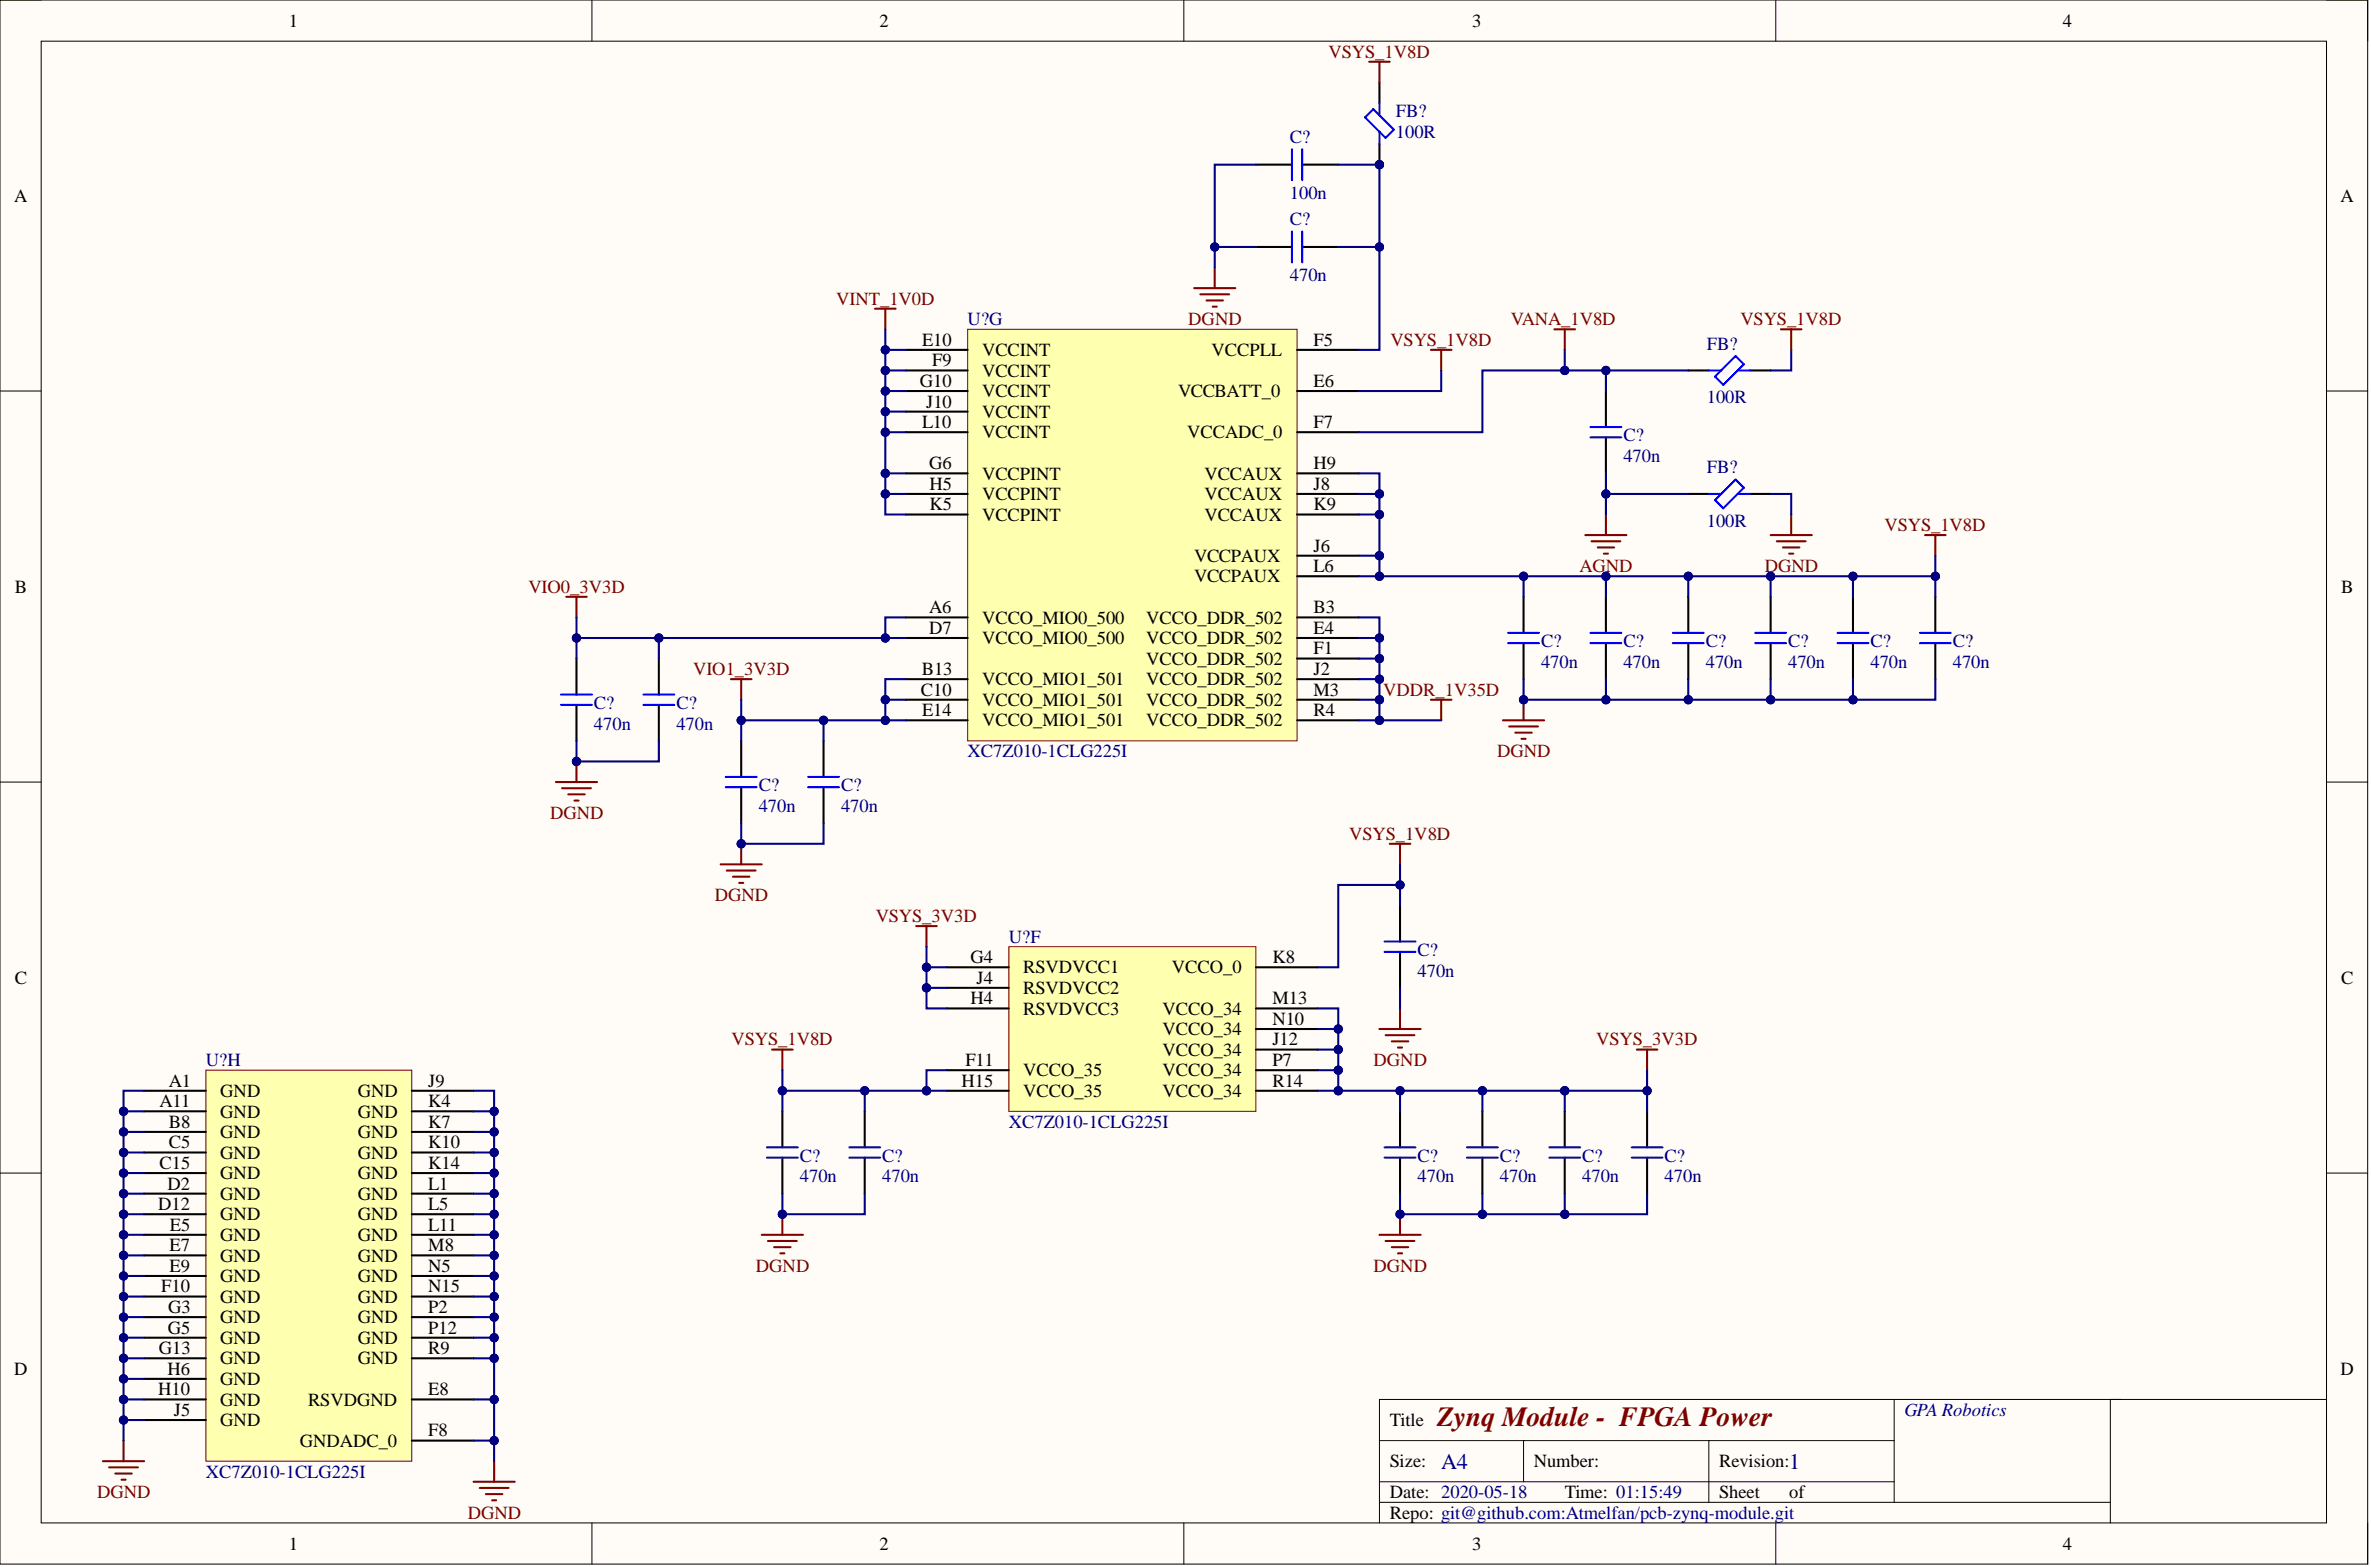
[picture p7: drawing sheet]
<svg xmlns="http://www.w3.org/2000/svg" width="292mm" height="193mm" viewBox="0 0 292 193" stroke-linecap="round" stroke-linejoin="round" font-family="sans-serif">
<defs><g id="words">
<text font-size="3.4" fill="#800000" x="177" y="175.6">Zynq Module - FPGA Power</text>
<g font-size="2.7" fill="#000080">
<text x="177.6" y="180.9">A4</text>
<text x="220.4" y="180.9">1</text>
</g>
<g font-size="2.3">
<text x="35.6" y="3.3">1</text>
<text x="108.3" y="3.3">2</text>
<text x="181.4" y="3.3">3</text>
<text x="254.2" y="3.3">4</text>
<text x="1.7" y="24.8">A</text>
<text x="288.4" y="24.8">A</text>
<text x="113.3" y="47.6">G10</text>
<text x="113.6" y="42.6">E10</text>
<text x="114.9" y="45.1">F9</text>
<text x="121" y="46.4">VCCINT</text>
<text x="121" y="43.8">VCCINT</text>
<text x="149.3" y="43.8">VCCPLL</text>
<text x="161.8" y="47.6">E6</text>
<text x="161.8" y="42.6">F5</text>
<text x="113.6" y="52.7">L10</text>
<text x="114.1" y="50.2">J10</text>
<text x="121" y="51.4">VCCINT</text>
<text x="121" y="54">VCCINT</text>
<text x="121" y="48.9">VCCINT</text>
<text x="145.1" y="48.9">VCCBATT_0</text>
<text x="146.3" y="54">VCCADC_0</text>
<text x="161.8" y="52.7">F7</text>
<text x="114.5" y="57.8">G6</text>
<text x="121" y="59.1">VCCPINT</text>
<text x="148.4" y="59.1">VCCAUX</text>
<text x="161.8" y="57.8">H9</text>
<text x="114.5" y="62.9">K5</text>
<text x="114.5" y="60.3">H5</text>
<text x="121" y="64.1">VCCPINT</text>
<text x="121" y="61.6">VCCPINT</text>
<text x="148.4" y="64.1">VCCAUX</text>
<text x="148.4" y="61.6">VCCAUX</text>
<text x="161.8" y="62.9">K9</text>
<text x="161.8" y="60.3">J8</text>
<text x="147.1" y="71.7">VCCPAUX</text>
<text x="147.1" y="69.2">VCCPAUX</text>
<text x="161.8" y="70.5">L6</text>
<text x="161.8" y="67.9">J6</text>
<text x="1.8" y="73">B</text>
<text x="114.5" y="75.5">A6</text>
<text x="121" y="76.8">VCCO_MIO0_500</text>
<text x="141.2" y="76.8">VCCO_DDR_502</text>
<text x="161.8" y="75.5">B3</text>
<text x="288.4" y="73">B</text>
<text x="113.5" y="83.1">B13</text>
<text x="114.5" y="78.1">D7</text>
<text x="121" y="79.3">VCCO_MIO0_500</text>
<text x="141.2" y="79.3">VCCO_DDR_502</text>
<text x="141.2" y="81.9">VCCO_DDR_502</text>
<text x="161.8" y="78.1">E4</text>
<text x="161.8" y="80.6">F1</text>
<text x="161.8" y="83.1">J2</text>
<text x="113.5" y="85.7">C10</text>
<text x="113.6" y="88.2">E14</text>
<text x="121" y="84.4">VCCO_MIO1_501</text>
<text x="121" y="86.9">VCCO_MIO1_501</text>
<text x="121" y="89.5">VCCO_MIO1_501</text>
<text x="141.2" y="86.9">VCCO_DDR_502</text>
<text x="141.2" y="89.5">VCCO_DDR_502</text>
<text x="141.2" y="84.4">VCCO_DDR_502</text>
<text x="161.8" y="85.7">M3</text>
<text x="161.8" y="88.2">R4</text>
<text x="119.6" y="118.6">G4</text>
<text x="126.1" y="119.9">RSVDVCC1</text>
<text x="144.4" y="119.9">VCCO_0</text>
<text x="156.8" y="118.6">K8</text>
<text x="1.8" y="121.1">C</text>
<text x="119.6" y="123.7">H4</text>
<text x="120.3" y="121.1">J4</text>
<text x="126.1" y="122.4">RSVDVCC2</text>
<text x="126.1" y="124.9">RSVDVCC3</text>
<text x="143.2" y="124.9">VCCO_34</text>
<text x="156.8" y="123.7">M13</text>
<text x="288.4" y="121.1">C</text>
<text x="119" y="131.3">F11</text>
<text x="143.2" y="130">VCCO_34</text>
<text x="143.2" y="127.5">VCCO_34</text>
<text x="156.8" y="128.7">J12</text>
<text x="156.8" y="126.2">N10</text>
<text x="156.8" y="131.3">P7</text>
<text x="19.7" y="136.3">A11</text>
<text x="20.8" y="133.8">A1</text>
<text x="27.1" y="135.1">GND</text>
<text x="27.1" y="137.6">GND</text>
<text x="44.1" y="135.1">GND</text>
<text x="44.1" y="137.6">GND</text>
<text x="52.8" y="133.8">J9</text>
<text x="52.8" y="136.3">K4</text>
<text x="118.5" y="133.8">H15</text>
<text x="126.1" y="132.5">VCCO_35</text>
<text x="126.1" y="135.1">VCCO_35</text>
<text x="143.2" y="132.5">VCCO_34</text>
<text x="143.2" y="135.1">VCCO_34</text>
<text x="156.8" y="133.8">R14</text>
<text x="19.7" y="144">C15</text>
<text x="20.8" y="138.9">B8</text>
<text x="20.8" y="141.4">C5</text>
<text x="27.1" y="140.2">GND</text>
<text x="27.1" y="142.7">GND</text>
<text x="44.1" y="140.2">GND</text>
<text x="44.1" y="142.7">GND</text>
<text x="52.8" y="138.9">K7</text>
<text x="52.8" y="141.4">K10</text>
<text x="52.8" y="144">K14</text>
<text x="19.5" y="149">D12</text>
<text x="20.6" y="146.5">D2</text>
<text x="27.1" y="145.2">GND</text>
<text x="27.1" y="147.8">GND</text>
<text x="44.1" y="145.2">GND</text>
<text x="44.1" y="147.8">GND</text>
<text x="52.8" y="146.5">L1</text>
<text x="52.8" y="149">L5</text>
<text x="20.9" y="154.1">E7</text>
<text x="20.9" y="151.6">E5</text>
<text x="27.1" y="150.3">GND</text>
<text x="27.1" y="152.8">GND</text>
<text x="27.1" y="155.4">GND</text>
<text x="44.1" y="150.3">GND</text>
<text x="44.1" y="152.8">GND</text>
<text x="44.1" y="155.4">GND</text>
<text x="52.8" y="151.6">L11</text>
<text x="52.8" y="154.1">M8</text>
<text x="19.9" y="159.2">F10</text>
<text x="20.7" y="161.7">G3</text>
<text x="20.9" y="156.6">E9</text>
<text x="27.1" y="160.4">GND</text>
<text x="27.1" y="157.9">GND</text>
<text x="44.1" y="157.9">GND</text>
<text x="44.1" y="160.4">GND</text>
<text x="52.8" y="156.6">N5</text>
<text x="52.8" y="159.2">N15</text>
<text x="52.8" y="161.7">P2</text>
<text x="19.6" y="166.8">G13</text>
<text x="20.7" y="164.2">G5</text>
<text x="27.1" y="163">GND</text>
<text x="27.1" y="165.5">GND</text>
<text x="44.1" y="165.5">GND</text>
<text x="44.1" y="163">GND</text>
<text x="52.8" y="164.2">P12</text>
<text x="52.8" y="166.8">R9</text>
<text x="1.7" y="169.3">D</text>
<text x="19.5" y="171.8">H10</text>
<text x="20.6" y="169.3">H6</text>
<text x="27.1" y="170.6">GND</text>
<text x="27.1" y="173.1">GND</text>
<text x="27.1" y="168">GND</text>
<text x="38" y="173.1">RSVDGND</text>
<text x="44.1" y="168">GND</text>
<text x="52.8" y="171.8">E8</text>
<text x="288.4" y="169.3">D</text>
<text x="21.4" y="174.4">J5</text>
<text x="27.1" y="175.6">GND</text>
<text x="36.9" y="178.2">GNDADC_0</text>
<text x="52.8" y="176.9">F8</text>
<text x="171.2" y="175.6">Title</text>
<text x="171.2" y="180.7">Size:</text>
<text x="171.2" y="184.5">Date: 2020-05-18</text>
<text x="189" y="180.7">Number:</text>
<text x="192.8" y="184.5">Time: 01:15:49</text>
<text x="211.8" y="180.7">Revision:</text>
<text x="211.8" y="184.5">Sheet</text>
<text x="220.4" y="184.5">of</text>
<text x="35.6" y="190.8">1</text>
<text x="108.3" y="190.8">2</text>
<text x="171.2" y="187">Repo: git@github.com:Atmelfan/pcb-zynq-module.git</text>
<text x="181.4" y="190.8">3</text>
<text x="254.2" y="190.8">4</text>
</g>
<g font-size="2.3" fill="#800000">
<text x="163.7" y="7.1">VSYS_1V8D</text>
<text x="103" y="37.5">VINT_1V0D</text>
<text x="146.4" y="40">DGND</text>
<text x="186.1" y="40">VANA_1V8D</text>
<text x="214.4" y="40">VSYS_1V8D</text>
<text x="171.3" y="42.6">VSYS_1V8D</text>
<text x="232.2" y="65.4">VSYS_1V8D</text>
<text x="194.6" y="70.5">AGND</text>
<text x="217.4" y="70.5">DGND</text>
<text x="65.1" y="73">VIO0_3V3D</text>
<text x="85.4" y="83.1">VIO1_3V3D</text>
<text x="170.4" y="85.7">VDDR_1V35D</text>
<text x="184.4" y="93.3">DGND</text>
<text x="67.8" y="100.9">DGND</text>
<text x="166.2" y="103.4">VSYS_1V8D</text>
<text x="88.1" y="111">DGND</text>
<text x="107.9" y="113.5">VSYS_3V3D</text>
<text x="90.1" y="128.7">VSYS_1V8D</text>
<text x="169.2" y="131.3">DGND</text>
<text x="196.7" y="128.7">VSYS_3V3D</text>
<text x="93.1" y="156.6">DGND</text>
<text x="169.2" y="156.6">DGND</text>
<text x="12" y="184.5">DGND</text>
<text x="57.6" y="187">DGND</text>
</g>
<g font-size="2.3" fill="#000080">
<text x="158.9" y="17.6">C?</text>
<text x="172" y="17">100R</text>
<text x="172" y="14.4">FB?</text>
<text x="158.9" y="27.8">C?</text>
<text x="158.9" y="24.5">100n</text>
<text x="158.9" y="34.6">470n</text>
<text x="119.2" y="40">U?G</text>
<text x="210.3" y="43.1">FB?</text>
<text x="210.3" y="49.7">100R</text>
<text x="200" y="56.9">470n</text>
<text x="200" y="54.4">C?</text>
<text x="210.3" y="58.3">FB?</text>
<text x="210.3" y="64.9">100R</text>
<text x="189.9" y="82.2">470n</text>
<text x="189.9" y="79.7">C?</text>
<text x="200" y="82.2">470n</text>
<text x="200" y="79.7">C?</text>
<text x="210.1" y="82.2">470n</text>
<text x="210.1" y="79.7">C?</text>
<text x="220.3" y="82.2">470n</text>
<text x="220.3" y="79.7">C?</text>
<text x="230.4" y="82.2">470n</text>
<text x="230.4" y="79.7">C?</text>
<text x="240.6" y="82.2">470n</text>
<text x="240.6" y="79.7">C?</text>
<text x="73.2" y="89.8">470n</text>
<text x="73.2" y="87.3">C?</text>
<text x="83.3" y="89.8">470n</text>
<text x="83.3" y="87.3">C?</text>
<text x="119.2" y="93.3">XC7Z010-1CLG225I</text>
<text x="93.5" y="100">470n</text>
<text x="93.5" y="97.4">C?</text>
<text x="103.6" y="100">470n</text>
<text x="103.6" y="97.4">C?</text>
<text x="124.3" y="116.1">U?F</text>
<text x="174.6" y="117.7">C?</text>
<text x="174.6" y="120.3">470n</text>
<text x="25.4" y="131.3">U?H</text>
<text x="98.5" y="143.1">C?</text>
<text x="108.7" y="143.1">C?</text>
<text x="124.3" y="138.9">XC7Z010-1CLG225I</text>
<text x="174.6" y="143.1">C?</text>
<text x="184.8" y="143.1">C?</text>
<text x="194.9" y="143.1">C?</text>
<text x="205.1" y="143.1">C?</text>
<text x="98.5" y="145.6">470n</text>
<text x="108.7" y="145.6">470n</text>
<text x="174.6" y="145.6">470n</text>
<text x="184.8" y="145.6">470n</text>
<text x="194.9" y="145.6">470n</text>
<text x="205.1" y="145.6">470n</text>
<text x="234.6" y="174.4">GPA Robotics</text>
<text x="25.4" y="182">XC7Z010-1CLG225I</text>
</g>
</g></defs>
<path d="M0 0h291.7v192.6h-291.7z" fill-rule="evenodd" fill="#fffcf8"/>
<path d="M0 0h291.7v192.6h-291.7z" fill="none" stroke="#000" stroke-width=".12"/>
<path d="M5.1 5.1h281.5v182.4h-281.5z" fill-rule="evenodd" fill="#fffcf8"/>
<g fill="none" stroke="#000" stroke-width=".12">
<path d="M0 0h5.1M5.1 5.1h281.5v182.4h-281.5zM72.9 0v5.1M145.8 0v5.1M218.8 0v5.1M286.6 0h5.1v5.1M0 48.2h5.1M286.6 48.2h5.1M0 96.3h5.1M286.6 96.3h5.1M0 144.5h5.1M286.6 144.5h5.1"/>
<path d="M169.9 177.4h63.5M187.7 177.4v5.1M210.5 177.4v7.6M233.4 172.3v12.7M260 172.3v15.2M286.6 172.3h-116.7v15.2M72.9 187.5v5.1M145.8 187.5v5.1M169.9 185h90.1M169.9 182.5h63.5M218.8 187.5v5.1M291.7 187.5v5.1"/>
</g>
<path d="M119.2 40.6h40.6v50.6h-40.6z" fill-rule="evenodd" fill="#ffffb0"/>
<path d="M119.2 40.6h40.6v50.6h-40.6z" fill="none" stroke="#800000" stroke-width=".12"/>
<g fill="none" stroke="#000" stroke-width=".25">
<path d="M111.6 53.2h7.6M111.6 58.3h7.6M111.6 48.2h7.6M111.6 50.7h7.6M111.6 45.6h7.6M111.6 43.1h7.6M159.8 53.2h7.6M159.8 58.3h7.6M159.8 48.2h7.6M159.8 43.1h7.6M111.6 63.4h7.6M111.6 60.8h7.6"/>
<path d="M111.6 76h7.6M111.6 78.6h7.6M159.8 63.4h7.6M159.8 60.8h7.6M159.8 71h7.6M159.8 68.4h7.6M159.8 76h7.6M159.8 78.6h7.6M111.6 83.6h7.6M111.6 86.2h7.6M111.6 88.7h7.6M159.8 83.6h7.6"/>
<path d="M159.8 86.2h7.6M159.8 88.7h7.6M159.8 81.1h7.6"/>
</g>
<path d="M107.8 38h2.5M109.1 38v2.6M176.3 43.1h2.5M177.6 43.1v2.5M69.8 73.5h2.5M71 73.5v2.5M237.2 65.9h2.5M238.4 65.9v2.5M90 83.6h2.6M91.3 83.6v2.6M176.3 86.2h2.5M177.6 86.2v2.5" fill="none" stroke="#800000" stroke-width=".25"/>
<circle cx="169.9" cy="20.3" r=".51" fill="#000080"/>
<circle cx="169.9" cy="20.3" r=".51" fill="none" stroke="#000080" stroke-width=".12"/>
<path d="M169.9 17.7v2.6" fill="none" stroke="#000" stroke-width=".25"/>
<circle cx="169.9" cy="20.3" r=".51" fill="#000080"/>
<circle cx="169.9" cy="20.3" r=".51" fill="none" stroke="#000080" stroke-width=".12"/>
<path d="M169.9 10.1v2.6M154.7 30.4h4.5M154.7 20.3h4.5M160.4 30.4h4.5M160.4 20.3h4.5" fill="none" stroke="#000" stroke-width=".25"/>
<path d="M159.2 18.4v3.8M160.4 18.4v3.8M168.2 14.4l1-1 2.5 2.6-1 1zM169.9 12.7v1.5M169.9 16.2v1.5M159.2 28.5v3.8M160.4 28.5v3.8" fill="none" stroke="#00f" stroke-width=".25"/>
<path d="M168.7 7.6h2.5M169.9 7.6v2.5M147.1 35.5h5.1M147.9 36.2h3.5M148.6 37h2.1M149.4 37.8h.5M149.7 32.9v2.6" fill="none" stroke="#800000" stroke-width=".25"/>
<path d="M124.3 116.6h30.4v20.3h-30.4z" fill-rule="evenodd" fill="#ffffb0"/>
<path d="M124.3 116.6h30.4v20.3h-30.4z" fill="none" stroke="#800000" stroke-width=".12"/>
<path d="M116.7 119.1h7.6M154.7 119.1h7.6M116.7 124.2h7.6M116.7 131.8h7.6M116.7 134.3h7.6M116.7 121.7h7.6M154.7 129.3h7.6M154.7 124.2h7.6M154.7 126.7h7.6M154.7 131.8h7.6M154.7 134.3h7.6" fill="none" stroke="#000" stroke-width=".25"/>
<path d="M112.9 114h2.5M114.1 114v2.6M171.2 103.9h2.5M172.5 103.9v2.5M95.1 129.3h2.6M96.4 129.3v2.5M201.6 129.3h2.6M202.9 129.3v2.5" fill="none" stroke="#800000" stroke-width=".25"/>
<path d="M25.4 131.8h25.3v48.1h-25.3z" fill-rule="evenodd" fill="#ffffb0"/>
<path d="M25.4 131.8h25.3v48.1h-25.3z" fill="none" stroke="#800000" stroke-width=".12"/>
<g fill="none" stroke="#000" stroke-width=".25">
<path d="M17.8 134.3h7.6M17.8 136.9h7.6M17.8 139.4h7.6M50.7 134.3h7.6M50.7 136.9h7.6M50.7 139.4h7.6M172.5 136.9v4.4M182.6 136.9v4.4M192.8 136.9v4.4M202.9 136.9v4.4M17.8 141.9h7.6M17.8 144.5h7.6"/>
<path d="M17.8 147h7.6M17.8 149.5h7.6M17.8 152.1h7.6M17.8 154.6h7.6M17.8 157.1h7.6M17.8 159.7h7.6M50.7 141.9h7.6M50.7 144.5h7.6M50.7 147h7.6M50.7 149.5h7.6M50.7 152.1h7.6M50.7 154.6h7.6"/>
<path d="M50.7 157.1h7.6M50.7 159.7h7.6M172.5 142.6v4.4M182.6 142.6v4.4M192.8 142.6v4.4M202.9 142.6v4.4M17.8 164.7h7.6M17.8 167.3h7.6M17.8 162.2h7.6M17.8 169.8h7.6M17.8 172.3h7.6M17.8 174.9h7.6"/>
<path d="M50.7 177.4h7.6M50.7 164.7h7.6M50.7 167.3h7.6M50.7 162.2h7.6M50.7 172.3h7.6"/>
</g>
<g fill="none" stroke="#800000" stroke-width=".25">
<path d="M169.9 152.1h5.1M170.7 152.8h3.6M171.5 153.6h2M172.2 154.3h.5M172.5 149.5v2.6M12.7 179.9h5.1M15.2 177.4v2.5M60.9 179.9v2.6M13.4 180.7h3.6M14.2 181.5h2M15 182.2h.5M58.3 182.5h5.1"/>
<path d="M59.1 183.2h3.6M59.9 184h2M60.6 184.8h.5"/>
</g>
<path d="M170.6 142.6h3.8M170.6 141.3h3.8M180.7 142.6h3.8M180.7 141.3h3.8M190.9 142.6h3.8M190.9 141.3h3.8M201 142.6h3.8M201 141.3h3.8" fill="none" stroke="#00f" stroke-width=".25"/>
<circle cx="172.5" cy="149.5" r=".51" fill="#000080"/>
<circle cx="172.5" cy="149.5" r=".51" fill="none" stroke="#000080" stroke-width=".12"/>
<path d="M96.4 136.9v4.4M106.5 136.9v4.4M96.4 142.6v4.4M106.5 142.6v4.4" fill="none" stroke="#000" stroke-width=".25"/>
<path d="M94.5 142.6h3.8M94.5 141.3h3.8M104.6 142.6h3.8M104.6 141.3h3.8" fill="none" stroke="#00f" stroke-width=".25"/>
<path d="M93.8 152.1h5.1M94.6 152.8h3.6M95.4 153.6h2M96.1 154.3h.5M96.4 149.5v2.6" fill="none" stroke="#800000" stroke-width=".25"/>
<circle cx="96.4" cy="149.5" r=".51" fill="#000080"/>
<circle cx="96.4" cy="149.5" r=".51" fill="none" stroke="#000080" stroke-width=".12"/>
<path d="M91.3 91.2v4.5M91.3 96.9v4.5M101.5 91.2v4.5M101.5 96.9v4.5M172.5 111.5v4.4M172.5 117.2v4.5" fill="none" stroke="#000" stroke-width=".25"/>
<path d="M89.4 96.9h3.8M89.4 95.7h3.8M99.6 96.9h3.8M99.6 95.7h3.8M170.6 117.2h3.8M170.6 115.9h3.8" fill="none" stroke="#00f" stroke-width=".25"/>
<path d="M88.8 106.4h5M89.5 107.2h3.6M90.3 108h2M91.1 108.7h.5M91.3 103.9v2.5M169.9 126.7h5.1M170.7 127.5h3.6M171.5 128.2h2M172.2 129h.5M172.5 124.2v2.5" fill="none" stroke="#800000" stroke-width=".25"/>
<circle cx="91.3" cy="103.9" r=".51" fill="#000080"/>
<circle cx="91.3" cy="103.9" r=".51" fill="none" stroke="#000080" stroke-width=".12"/>
<path d="M71 81.1v4.4M71 86.8v4.4M81.2 81.1v4.4M81.2 86.8v4.4" fill="none" stroke="#000" stroke-width=".25"/>
<path d="M69.1 86.8h3.8M69.1 85.5h3.8M79.3 86.8h3.8M79.3 85.5h3.8" fill="none" stroke="#00f" stroke-width=".25"/>
<path d="M68.5 96.3h5.1M69.2 97.1h3.6M70 97.8h2M70.8 98.6h.5M71 93.8v2.5" fill="none" stroke="#800000" stroke-width=".25"/>
<circle cx="71" cy="93.8" r=".51" fill="#000080"/>
<circle cx="71" cy="93.8" r=".51" fill="none" stroke="#000080" stroke-width=".12"/>
<path d="M187.7 73.5v4.4M187.7 79.2v4.4M197.8 73.5v4.4M197.8 79.2v4.4M208 73.5v4.4M208 79.2v4.4M218.1 73.5v4.4M218.1 79.2v4.4M228.3 73.5v4.4M228.3 79.2v4.4M238.4 73.5v4.4M238.4 79.2v4.4" fill="none" stroke="#000" stroke-width=".25"/>
<path d="M185.8 79.2h3.8M185.8 77.9h3.8M195.9 79.2h3.8M195.9 77.9h3.8M206.1 79.2h3.8M206.1 77.9h3.8M216.2 79.2h3.8M216.2 77.9h3.8M226.4 79.2h3.8M226.4 77.9h3.8M236.5 79.2h3.8M236.5 77.9h3.8" fill="none" stroke="#00f" stroke-width=".25"/>
<path d="M185.2 88.7h5M185.9 89.5h3.6M186.7 90.2h2M187.4 91h.6M187.7 86.2v2.5" fill="none" stroke="#800000" stroke-width=".25"/>
<circle cx="187.7" cy="86.2" r=".51" fill="#000080"/>
<circle cx="187.7" cy="86.2" r=".51" fill="none" stroke="#000080" stroke-width=".12"/>
<path d="M197.8 48.2v4.4M197.8 53.9v4.4M208 45.6h2.5M215.6 45.6h2.5M208 60.8h2.5M215.6 60.8h2.5" fill="none" stroke="#000" stroke-width=".25"/>
<path d="M195.9 53.9h3.8M195.9 52.6h3.8M210.5 45.6h1.5M211.3 46.4l2.5-2.6 1 1.1-2.5 2.5zM214.1 45.6h1.5M210.5 60.8h1.5M211.3 61.6l2.5-2.5 1 1-2.5 2.5zM214.1 60.8h1.5" fill="none" stroke="#00f" stroke-width=".25"/>
<path d="M195.3 65.9h5.1M196.1 66.7h3.5M196.8 67.4h2.1M197.6 68.2h.5M197.8 63.4v2.5M218.1 65.9h5.1M218.9 66.7h3.5M219.7 67.4h2M220.4 68.2h.5M220.7 63.4v2.5" fill="none" stroke="#800000" stroke-width=".25"/>
<path d="M228.3 71v2.5" fill="none" stroke="#000080" stroke-width=".25"/>
<circle cx="228.3" cy="71" r=".51" fill="#000080"/>
<circle cx="228.3" cy="71" r=".51" fill="none" stroke="#000080" stroke-width=".12"/>
<path d="M17.8 174.9h-2.6v2.5" fill="none" stroke="#000080" stroke-width=".25"/>
<circle cx="15.2" cy="174.9" r=".51" fill="#000080"/>
<circle cx="15.2" cy="174.9" r=".51" fill="none" stroke="#000080" stroke-width=".12"/>
<path d="M17.8 172.3h-2.6v2.6" fill="none" stroke="#000080" stroke-width=".25"/>
<circle cx="15.2" cy="172.3" r=".51" fill="#000080"/>
<circle cx="15.2" cy="172.3" r=".51" fill="none" stroke="#000080" stroke-width=".12"/>
<circle cx="15.2" cy="174.9" r=".51" fill="#000080"/>
<circle cx="15.2" cy="174.9" r=".51" fill="none" stroke="#000080" stroke-width=".12"/>
<path d="M17.8 169.8h-2.6v2.5" fill="none" stroke="#000080" stroke-width=".25"/>
<circle cx="15.2" cy="169.8" r=".51" fill="#000080"/>
<circle cx="15.2" cy="169.8" r=".51" fill="none" stroke="#000080" stroke-width=".12"/>
<circle cx="15.2" cy="172.3" r=".51" fill="#000080"/>
<circle cx="15.2" cy="172.3" r=".51" fill="none" stroke="#000080" stroke-width=".12"/>
<path d="M17.8 167.3h-2.6v2.5" fill="none" stroke="#000080" stroke-width=".25"/>
<circle cx="15.2" cy="167.3" r=".51" fill="#000080"/>
<circle cx="15.2" cy="167.3" r=".51" fill="none" stroke="#000080" stroke-width=".12"/>
<circle cx="15.2" cy="169.8" r=".51" fill="#000080"/>
<circle cx="15.2" cy="169.8" r=".51" fill="none" stroke="#000080" stroke-width=".12"/>
<path d="M17.8 164.7h-2.6v2.6" fill="none" stroke="#000080" stroke-width=".25"/>
<circle cx="15.2" cy="164.7" r=".51" fill="#000080"/>
<circle cx="15.2" cy="164.7" r=".51" fill="none" stroke="#000080" stroke-width=".12"/>
<circle cx="15.2" cy="167.3" r=".51" fill="#000080"/>
<circle cx="15.2" cy="167.3" r=".51" fill="none" stroke="#000080" stroke-width=".12"/>
<path d="M17.8 162.2h-2.6v2.5" fill="none" stroke="#000080" stroke-width=".25"/>
<circle cx="15.2" cy="162.2" r=".51" fill="#000080"/>
<circle cx="15.2" cy="162.2" r=".51" fill="none" stroke="#000080" stroke-width=".12"/>
<circle cx="15.2" cy="164.7" r=".51" fill="#000080"/>
<circle cx="15.2" cy="164.7" r=".51" fill="none" stroke="#000080" stroke-width=".12"/>
<path d="M17.8 159.7h-2.6v2.5" fill="none" stroke="#000080" stroke-width=".25"/>
<circle cx="15.2" cy="159.7" r=".51" fill="#000080"/>
<circle cx="15.2" cy="159.7" r=".51" fill="none" stroke="#000080" stroke-width=".12"/>
<circle cx="15.2" cy="162.2" r=".51" fill="#000080"/>
<circle cx="15.2" cy="162.2" r=".51" fill="none" stroke="#000080" stroke-width=".12"/>
<path d="M17.8 157.1h-2.6v2.6" fill="none" stroke="#000080" stroke-width=".25"/>
<circle cx="15.2" cy="157.1" r=".51" fill="#000080"/>
<circle cx="15.2" cy="157.1" r=".51" fill="none" stroke="#000080" stroke-width=".12"/>
<circle cx="15.2" cy="159.7" r=".51" fill="#000080"/>
<circle cx="15.2" cy="159.7" r=".51" fill="none" stroke="#000080" stroke-width=".12"/>
<path d="M17.8 154.6h-2.6v2.5" fill="none" stroke="#000080" stroke-width=".25"/>
<circle cx="15.2" cy="154.6" r=".51" fill="#000080"/>
<circle cx="15.2" cy="154.6" r=".51" fill="none" stroke="#000080" stroke-width=".12"/>
<circle cx="15.2" cy="157.1" r=".51" fill="#000080"/>
<circle cx="15.2" cy="157.1" r=".51" fill="none" stroke="#000080" stroke-width=".12"/>
<path d="M17.8 152.1h-2.6v2.5" fill="none" stroke="#000080" stroke-width=".25"/>
<circle cx="15.2" cy="152.1" r=".51" fill="#000080"/>
<circle cx="15.2" cy="152.1" r=".51" fill="none" stroke="#000080" stroke-width=".12"/>
<circle cx="15.2" cy="154.6" r=".51" fill="#000080"/>
<circle cx="15.2" cy="154.6" r=".51" fill="none" stroke="#000080" stroke-width=".12"/>
<path d="M17.8 149.5h-2.6v2.6" fill="none" stroke="#000080" stroke-width=".25"/>
<circle cx="15.2" cy="149.5" r=".51" fill="#000080"/>
<circle cx="15.2" cy="149.5" r=".51" fill="none" stroke="#000080" stroke-width=".12"/>
<circle cx="15.2" cy="152.1" r=".51" fill="#000080"/>
<circle cx="15.2" cy="152.1" r=".51" fill="none" stroke="#000080" stroke-width=".12"/>
<path d="M17.8 147h-2.6v2.5" fill="none" stroke="#000080" stroke-width=".25"/>
<circle cx="15.2" cy="147" r=".51" fill="#000080"/>
<circle cx="15.2" cy="147" r=".51" fill="none" stroke="#000080" stroke-width=".12"/>
<circle cx="15.2" cy="149.5" r=".51" fill="#000080"/>
<circle cx="15.2" cy="149.5" r=".51" fill="none" stroke="#000080" stroke-width=".12"/>
<path d="M17.8 144.5h-2.6v2.5" fill="none" stroke="#000080" stroke-width=".25"/>
<circle cx="15.2" cy="144.5" r=".51" fill="#000080"/>
<circle cx="15.2" cy="144.5" r=".51" fill="none" stroke="#000080" stroke-width=".12"/>
<circle cx="15.2" cy="147" r=".51" fill="#000080"/>
<circle cx="15.2" cy="147" r=".51" fill="none" stroke="#000080" stroke-width=".12"/>
<path d="M17.8 141.9h-2.6v2.6" fill="none" stroke="#000080" stroke-width=".25"/>
<circle cx="15.2" cy="141.9" r=".51" fill="#000080"/>
<circle cx="15.2" cy="141.9" r=".51" fill="none" stroke="#000080" stroke-width=".12"/>
<circle cx="15.2" cy="144.5" r=".51" fill="#000080"/>
<circle cx="15.2" cy="144.5" r=".51" fill="none" stroke="#000080" stroke-width=".12"/>
<path d="M17.8 139.4h-2.6v2.5" fill="none" stroke="#000080" stroke-width=".25"/>
<circle cx="15.2" cy="139.4" r=".51" fill="#000080"/>
<circle cx="15.2" cy="139.4" r=".51" fill="none" stroke="#000080" stroke-width=".12"/>
<circle cx="15.2" cy="141.9" r=".51" fill="#000080"/>
<circle cx="15.2" cy="141.9" r=".51" fill="none" stroke="#000080" stroke-width=".12"/>
<path d="M17.8 136.9h-2.6v2.5" fill="none" stroke="#000080" stroke-width=".25"/>
<circle cx="15.2" cy="136.9" r=".51" fill="#000080"/>
<circle cx="15.2" cy="136.9" r=".51" fill="none" stroke="#000080" stroke-width=".12"/>
<circle cx="15.2" cy="139.4" r=".51" fill="#000080"/>
<circle cx="15.2" cy="139.4" r=".51" fill="none" stroke="#000080" stroke-width=".12"/>
<path d="M17.8 134.3h-2.6v2.6" fill="none" stroke="#000080" stroke-width=".25"/>
<circle cx="15.2" cy="136.9" r=".51" fill="#000080"/>
<circle cx="15.2" cy="136.9" r=".51" fill="none" stroke="#000080" stroke-width=".12"/>
<path d="M58.3 177.4h2.6v2.5" fill="none" stroke="#000080" stroke-width=".25"/>
<circle cx="60.9" cy="177.4" r=".51" fill="#000080"/>
<circle cx="60.9" cy="177.4" r=".51" fill="none" stroke="#000080" stroke-width=".12"/>
<path d="M58.3 172.3h2.6v5.1" fill="none" stroke="#000080" stroke-width=".25"/>
<circle cx="60.9" cy="172.3" r=".51" fill="#000080"/>
<circle cx="60.9" cy="172.3" r=".51" fill="none" stroke="#000080" stroke-width=".12"/>
<circle cx="60.9" cy="177.4" r=".51" fill="#000080"/>
<circle cx="60.9" cy="177.4" r=".51" fill="none" stroke="#000080" stroke-width=".12"/>
<path d="M58.3 167.3h2.6v5" fill="none" stroke="#000080" stroke-width=".25"/>
<circle cx="60.9" cy="167.3" r=".51" fill="#000080"/>
<circle cx="60.9" cy="167.3" r=".51" fill="none" stroke="#000080" stroke-width=".12"/>
<circle cx="60.9" cy="172.3" r=".51" fill="#000080"/>
<circle cx="60.9" cy="172.3" r=".51" fill="none" stroke="#000080" stroke-width=".12"/>
<path d="M58.3 164.7h2.6v2.6" fill="none" stroke="#000080" stroke-width=".25"/>
<circle cx="60.9" cy="164.7" r=".51" fill="#000080"/>
<circle cx="60.9" cy="164.7" r=".51" fill="none" stroke="#000080" stroke-width=".12"/>
<circle cx="60.9" cy="167.3" r=".51" fill="#000080"/>
<circle cx="60.9" cy="167.3" r=".51" fill="none" stroke="#000080" stroke-width=".12"/>
<path d="M58.3 162.2h2.6v2.5" fill="none" stroke="#000080" stroke-width=".25"/>
<circle cx="60.9" cy="162.2" r=".51" fill="#000080"/>
<circle cx="60.9" cy="162.2" r=".51" fill="none" stroke="#000080" stroke-width=".12"/>
<circle cx="60.9" cy="164.7" r=".51" fill="#000080"/>
<circle cx="60.9" cy="164.7" r=".51" fill="none" stroke="#000080" stroke-width=".12"/>
<path d="M58.3 159.7h2.6v2.5" fill="none" stroke="#000080" stroke-width=".25"/>
<circle cx="60.9" cy="159.7" r=".51" fill="#000080"/>
<circle cx="60.9" cy="159.7" r=".51" fill="none" stroke="#000080" stroke-width=".12"/>
<circle cx="60.9" cy="162.2" r=".51" fill="#000080"/>
<circle cx="60.9" cy="162.2" r=".51" fill="none" stroke="#000080" stroke-width=".12"/>
<path d="M58.3 157.1h2.6v2.6" fill="none" stroke="#000080" stroke-width=".25"/>
<circle cx="60.9" cy="157.1" r=".51" fill="#000080"/>
<circle cx="60.9" cy="157.1" r=".51" fill="none" stroke="#000080" stroke-width=".12"/>
<circle cx="60.9" cy="159.7" r=".51" fill="#000080"/>
<circle cx="60.9" cy="159.7" r=".51" fill="none" stroke="#000080" stroke-width=".12"/>
<path d="M58.3 154.6h2.6v2.5" fill="none" stroke="#000080" stroke-width=".25"/>
<circle cx="60.9" cy="154.6" r=".51" fill="#000080"/>
<circle cx="60.9" cy="154.6" r=".51" fill="none" stroke="#000080" stroke-width=".12"/>
<circle cx="60.9" cy="157.1" r=".51" fill="#000080"/>
<circle cx="60.9" cy="157.1" r=".51" fill="none" stroke="#000080" stroke-width=".12"/>
<path d="M58.3 152.1h2.6v2.5" fill="none" stroke="#000080" stroke-width=".25"/>
<circle cx="60.9" cy="152.1" r=".51" fill="#000080"/>
<circle cx="60.9" cy="152.1" r=".51" fill="none" stroke="#000080" stroke-width=".12"/>
<circle cx="60.9" cy="154.6" r=".51" fill="#000080"/>
<circle cx="60.9" cy="154.6" r=".51" fill="none" stroke="#000080" stroke-width=".12"/>
<path d="M58.3 149.5h2.6v2.6" fill="none" stroke="#000080" stroke-width=".25"/>
<circle cx="60.9" cy="149.5" r=".51" fill="#000080"/>
<circle cx="60.9" cy="149.5" r=".51" fill="none" stroke="#000080" stroke-width=".12"/>
<circle cx="60.9" cy="152.1" r=".51" fill="#000080"/>
<circle cx="60.9" cy="152.1" r=".51" fill="none" stroke="#000080" stroke-width=".12"/>
<path d="M58.3 147h2.6v2.5" fill="none" stroke="#000080" stroke-width=".25"/>
<circle cx="60.9" cy="147" r=".51" fill="#000080"/>
<circle cx="60.9" cy="147" r=".51" fill="none" stroke="#000080" stroke-width=".12"/>
<circle cx="60.9" cy="149.5" r=".51" fill="#000080"/>
<circle cx="60.9" cy="149.5" r=".51" fill="none" stroke="#000080" stroke-width=".12"/>
<path d="M58.3 144.5h2.6v2.5" fill="none" stroke="#000080" stroke-width=".25"/>
<circle cx="60.9" cy="144.5" r=".51" fill="#000080"/>
<circle cx="60.9" cy="144.5" r=".51" fill="none" stroke="#000080" stroke-width=".12"/>
<circle cx="60.9" cy="147" r=".51" fill="#000080"/>
<circle cx="60.9" cy="147" r=".51" fill="none" stroke="#000080" stroke-width=".12"/>
<path d="M58.3 141.9h2.6v2.6" fill="none" stroke="#000080" stroke-width=".25"/>
<circle cx="60.9" cy="141.9" r=".51" fill="#000080"/>
<circle cx="60.9" cy="141.9" r=".51" fill="none" stroke="#000080" stroke-width=".12"/>
<circle cx="60.9" cy="144.5" r=".51" fill="#000080"/>
<circle cx="60.9" cy="144.5" r=".51" fill="none" stroke="#000080" stroke-width=".12"/>
<path d="M58.3 139.4h2.6v2.5" fill="none" stroke="#000080" stroke-width=".25"/>
<circle cx="60.9" cy="139.4" r=".51" fill="#000080"/>
<circle cx="60.9" cy="139.4" r=".51" fill="none" stroke="#000080" stroke-width=".12"/>
<circle cx="60.9" cy="141.9" r=".51" fill="#000080"/>
<circle cx="60.9" cy="141.9" r=".51" fill="none" stroke="#000080" stroke-width=".12"/>
<path d="M58.3 136.9h2.6v2.5" fill="none" stroke="#000080" stroke-width=".25"/>
<circle cx="60.9" cy="136.9" r=".51" fill="#000080"/>
<circle cx="60.9" cy="136.9" r=".51" fill="none" stroke="#000080" stroke-width=".12"/>
<circle cx="60.9" cy="139.4" r=".51" fill="#000080"/>
<circle cx="60.9" cy="139.4" r=".51" fill="none" stroke="#000080" stroke-width=".12"/>
<path d="M58.3 134.3h2.6v2.6" fill="none" stroke="#000080" stroke-width=".25"/>
<circle cx="60.9" cy="136.9" r=".51" fill="#000080"/>
<circle cx="60.9" cy="136.9" r=".51" fill="none" stroke="#000080" stroke-width=".12"/>
<path d="M71 91.2v2.6h10.2v-2.6" fill="none" stroke="#000080" stroke-width=".25"/>
<circle cx="71" cy="93.8" r=".51" fill="#000080"/>
<circle cx="71" cy="93.8" r=".51" fill="none" stroke="#000080" stroke-width=".12"/>
<path d="M71 76v2.6h40.6" fill="none" stroke="#000080" stroke-width=".25"/>
<circle cx="71" cy="78.6" r=".51" fill="#000080"/>
<circle cx="71" cy="78.6" r=".51" fill="none" stroke="#000080" stroke-width=".12"/>
<circle cx="81.2" cy="78.6" r=".51" fill="#000080"/>
<circle cx="81.2" cy="78.6" r=".51" fill="none" stroke="#000080" stroke-width=".12"/>
<circle cx="109.1" cy="78.6" r=".51" fill="#000080"/>
<circle cx="109.1" cy="78.6" r=".51" fill="none" stroke="#000080" stroke-width=".12"/>
<path d="M91.3 101.4v2.5h10.2v-2.5" fill="none" stroke="#000080" stroke-width=".25"/>
<circle cx="91.3" cy="103.9" r=".51" fill="#000080"/>
<circle cx="91.3" cy="103.9" r=".51" fill="none" stroke="#000080" stroke-width=".12"/>
<path d="M91.3 86.2v2.5h20.3" fill="none" stroke="#000080" stroke-width=".25"/>
<circle cx="91.3" cy="88.7" r=".51" fill="#000080"/>
<circle cx="91.3" cy="88.7" r=".51" fill="none" stroke="#000080" stroke-width=".12"/>
<circle cx="101.5" cy="88.7" r=".51" fill="#000080"/>
<circle cx="101.5" cy="88.7" r=".51" fill="none" stroke="#000080" stroke-width=".12"/>
<circle cx="109.1" cy="88.7" r=".51" fill="#000080"/>
<circle cx="109.1" cy="88.7" r=".51" fill="none" stroke="#000080" stroke-width=".12"/>
<path d="M96.4 147v2.5h10.1v-2.5" fill="none" stroke="#000080" stroke-width=".25"/>
<circle cx="96.4" cy="149.5" r=".51" fill="#000080"/>
<circle cx="96.4" cy="149.5" r=".51" fill="none" stroke="#000080" stroke-width=".12"/>
<path d="M116.7 134.3h-20.3v2.6" fill="none" stroke="#000080" stroke-width=".25"/>
<circle cx="96.4" cy="134.3" r=".51" fill="#000080"/>
<circle cx="96.4" cy="134.3" r=".51" fill="none" stroke="#000080" stroke-width=".12"/>
<circle cx="106.5" cy="134.3" r=".51" fill="#000080"/>
<circle cx="106.5" cy="134.3" r=".51" fill="none" stroke="#000080" stroke-width=".12"/>
<circle cx="114.1" cy="134.3" r=".51" fill="#000080"/>
<circle cx="114.1" cy="134.3" r=".51" fill="none" stroke="#000080" stroke-width=".12"/>
<path d="M111.6 86.2h-2.5v2.5" fill="none" stroke="#000080" stroke-width=".25"/>
<circle cx="109.1" cy="86.2" r=".51" fill="#000080"/>
<circle cx="109.1" cy="86.2" r=".51" fill="none" stroke="#000080" stroke-width=".12"/>
<circle cx="109.1" cy="88.7" r=".51" fill="#000080"/>
<circle cx="109.1" cy="88.7" r=".51" fill="none" stroke="#000080" stroke-width=".12"/>
<path d="M111.6 83.6h-2.5v2.6" fill="none" stroke="#000080" stroke-width=".25"/>
<circle cx="109.1" cy="86.2" r=".51" fill="#000080"/>
<circle cx="109.1" cy="86.2" r=".51" fill="none" stroke="#000080" stroke-width=".12"/>
<path d="M111.6 76h-2.5v2.6" fill="none" stroke="#000080" stroke-width=".25"/>
<circle cx="109.1" cy="78.6" r=".51" fill="#000080"/>
<circle cx="109.1" cy="78.6" r=".51" fill="none" stroke="#000080" stroke-width=".12"/>
<path d="M109.1 60.8v2.6h2.5" fill="none" stroke="#000080" stroke-width=".25"/>
<circle cx="109.1" cy="60.8" r=".51" fill="#000080"/>
<circle cx="109.1" cy="60.8" r=".51" fill="none" stroke="#000080" stroke-width=".12"/>
<path d="M109.1 58.3v2.5h2.5" fill="none" stroke="#000080" stroke-width=".25"/>
<circle cx="109.1" cy="58.3" r=".51" fill="#000080"/>
<circle cx="109.1" cy="58.3" r=".51" fill="none" stroke="#000080" stroke-width=".12"/>
<circle cx="109.1" cy="60.8" r=".51" fill="#000080"/>
<circle cx="109.1" cy="60.8" r=".51" fill="none" stroke="#000080" stroke-width=".12"/>
<path d="M109.1 53.2v5.1h2.5" fill="none" stroke="#000080" stroke-width=".25"/>
<circle cx="109.1" cy="53.2" r=".51" fill="#000080"/>
<circle cx="109.1" cy="53.2" r=".51" fill="none" stroke="#000080" stroke-width=".12"/>
<circle cx="109.1" cy="58.3" r=".51" fill="#000080"/>
<circle cx="109.1" cy="58.3" r=".51" fill="none" stroke="#000080" stroke-width=".12"/>
<path d="M109.1 50.7v2.5h2.5" fill="none" stroke="#000080" stroke-width=".25"/>
<circle cx="109.1" cy="50.7" r=".51" fill="#000080"/>
<circle cx="109.1" cy="50.7" r=".51" fill="none" stroke="#000080" stroke-width=".12"/>
<circle cx="109.1" cy="53.2" r=".51" fill="#000080"/>
<circle cx="109.1" cy="53.2" r=".51" fill="none" stroke="#000080" stroke-width=".12"/>
<path d="M109.1 48.2v2.5h2.5" fill="none" stroke="#000080" stroke-width=".25"/>
<circle cx="109.1" cy="48.2" r=".51" fill="#000080"/>
<circle cx="109.1" cy="48.2" r=".51" fill="none" stroke="#000080" stroke-width=".12"/>
<circle cx="109.1" cy="50.7" r=".51" fill="#000080"/>
<circle cx="109.1" cy="50.7" r=".51" fill="none" stroke="#000080" stroke-width=".12"/>
<path d="M109.1 45.6v2.6h2.5" fill="none" stroke="#000080" stroke-width=".25"/>
<circle cx="109.1" cy="45.6" r=".51" fill="#000080"/>
<circle cx="109.1" cy="45.6" r=".51" fill="none" stroke="#000080" stroke-width=".12"/>
<circle cx="109.1" cy="48.2" r=".51" fill="#000080"/>
<circle cx="109.1" cy="48.2" r=".51" fill="none" stroke="#000080" stroke-width=".12"/>
<path d="M109.1 43.1v2.5h2.5" fill="none" stroke="#000080" stroke-width=".25"/>
<circle cx="109.1" cy="43.1" r=".51" fill="#000080"/>
<circle cx="109.1" cy="43.1" r=".51" fill="none" stroke="#000080" stroke-width=".12"/>
<circle cx="109.1" cy="45.6" r=".51" fill="#000080"/>
<circle cx="109.1" cy="45.6" r=".51" fill="none" stroke="#000080" stroke-width=".12"/>
<path d="M109.1 40.6v2.5h2.5" fill="none" stroke="#000080" stroke-width=".25"/>
<circle cx="109.1" cy="43.1" r=".51" fill="#000080"/>
<circle cx="109.1" cy="43.1" r=".51" fill="none" stroke="#000080" stroke-width=".12"/>
<path d="M116.7 131.8h-2.6v2.5" fill="none" stroke="#000080" stroke-width=".25"/>
<circle cx="114.1" cy="134.3" r=".51" fill="#000080"/>
<circle cx="114.1" cy="134.3" r=".51" fill="none" stroke="#000080" stroke-width=".12"/>
<path d="M114.1 116.6v7.6h2.6" fill="none" stroke="#000080" stroke-width=".25"/>
<circle cx="114.1" cy="119.1" r=".51" fill="#000080"/>
<circle cx="114.1" cy="119.1" r=".51" fill="none" stroke="#000080" stroke-width=".12"/>
<circle cx="114.1" cy="121.7" r=".51" fill="#000080"/>
<circle cx="114.1" cy="121.7" r=".51" fill="none" stroke="#000080" stroke-width=".12"/>
<path d="M114.1 121.7h2.6" fill="none" stroke="#000080" stroke-width=".25"/>
<circle cx="114.1" cy="121.7" r=".51" fill="#000080"/>
<circle cx="114.1" cy="121.7" r=".51" fill="none" stroke="#000080" stroke-width=".12"/>
<path d="M114.1 119.1h2.6" fill="none" stroke="#000080" stroke-width=".25"/>
<circle cx="114.1" cy="119.1" r=".51" fill="#000080"/>
<circle cx="114.1" cy="119.1" r=".51" fill="none" stroke="#000080" stroke-width=".12"/>
<path d="M154.7 30.4h-5v2.5" fill="none" stroke="#000080" stroke-width=".25"/>
<circle cx="149.7" cy="30.4" r=".51" fill="#000080"/>
<circle cx="149.7" cy="30.4" r=".51" fill="none" stroke="#000080" stroke-width=".12"/>
<path d="M154.7 20.3h-5v10.1" fill="none" stroke="#000080" stroke-width=".25"/>
<circle cx="149.7" cy="30.4" r=".51" fill="#000080"/>
<circle cx="149.7" cy="30.4" r=".51" fill="none" stroke="#000080" stroke-width=".12"/>
<path d="M162.3 134.3h30.5" fill="none" stroke="#000080" stroke-width=".25"/>
<circle cx="164.9" cy="134.3" r=".51" fill="#000080"/>
<circle cx="164.9" cy="134.3" r=".51" fill="none" stroke="#000080" stroke-width=".12"/>
<circle cx="172.5" cy="134.3" r=".51" fill="#000080"/>
<circle cx="172.5" cy="134.3" r=".51" fill="none" stroke="#000080" stroke-width=".12"/>
<circle cx="182.6" cy="134.3" r=".51" fill="#000080"/>
<circle cx="182.6" cy="134.3" r=".51" fill="none" stroke="#000080" stroke-width=".12"/>
<circle cx="192.8" cy="134.3" r=".51" fill="#000080"/>
<circle cx="192.8" cy="134.3" r=".51" fill="none" stroke="#000080" stroke-width=".12"/>
<path d="M162.3 131.8h2.6" fill="none" stroke="#000080" stroke-width=".25"/>
<circle cx="164.9" cy="131.8" r=".51" fill="#000080"/>
<circle cx="164.9" cy="131.8" r=".51" fill="none" stroke="#000080" stroke-width=".12"/>
<path d="M162.3 129.3h2.6" fill="none" stroke="#000080" stroke-width=".25"/>
<circle cx="164.9" cy="129.3" r=".51" fill="#000080"/>
<circle cx="164.9" cy="129.3" r=".51" fill="none" stroke="#000080" stroke-width=".12"/>
<path d="M162.3 124.2h2.6v2.5h-2.6" fill="none" stroke="#000080" stroke-width=".25"/>
<circle cx="164.9" cy="126.7" r=".51" fill="#000080"/>
<circle cx="164.9" cy="126.7" r=".51" fill="none" stroke="#000080" stroke-width=".12"/>
<path d="M172.5 111.5v-2.5h-7.6v10.1h-2.6" fill="none" stroke="#000080" stroke-width=".25"/>
<circle cx="172.5" cy="109" r=".51" fill="#000080"/>
<circle cx="172.5" cy="109" r=".51" fill="none" stroke="#000080" stroke-width=".12"/>
<path d="M164.9 30.4h5" fill="none" stroke="#000080" stroke-width=".25"/>
<circle cx="169.9" cy="30.4" r=".51" fill="#000080"/>
<circle cx="169.9" cy="30.4" r=".51" fill="none" stroke="#000080" stroke-width=".12"/>
<path d="M164.9 20.3h5v22.8h-2.5" fill="none" stroke="#000080" stroke-width=".25"/>
<circle cx="169.9" cy="20.3" r=".51" fill="#000080"/>
<circle cx="169.9" cy="20.3" r=".51" fill="none" stroke="#000080" stroke-width=".12"/>
<circle cx="169.9" cy="30.4" r=".51" fill="#000080"/>
<circle cx="169.9" cy="30.4" r=".51" fill="none" stroke="#000080" stroke-width=".12"/>
<path d="M167.4 88.7h10.2" fill="none" stroke="#000080" stroke-width=".25"/>
<circle cx="169.9" cy="88.7" r=".51" fill="#000080"/>
<circle cx="169.9" cy="88.7" r=".51" fill="none" stroke="#000080" stroke-width=".12"/>
<path d="M167.4 86.2h2.5v2.5" fill="none" stroke="#000080" stroke-width=".25"/>
<circle cx="169.9" cy="86.2" r=".51" fill="#000080"/>
<circle cx="169.9" cy="86.2" r=".51" fill="none" stroke="#000080" stroke-width=".12"/>
<circle cx="169.9" cy="88.7" r=".51" fill="#000080"/>
<circle cx="169.9" cy="88.7" r=".51" fill="none" stroke="#000080" stroke-width=".12"/>
<path d="M167.4 83.6h2.5v2.6" fill="none" stroke="#000080" stroke-width=".25"/>
<circle cx="169.9" cy="83.6" r=".51" fill="#000080"/>
<circle cx="169.9" cy="83.6" r=".51" fill="none" stroke="#000080" stroke-width=".12"/>
<circle cx="169.9" cy="86.2" r=".51" fill="#000080"/>
<circle cx="169.9" cy="86.2" r=".51" fill="none" stroke="#000080" stroke-width=".12"/>
<path d="M167.4 81.1h2.5v2.5" fill="none" stroke="#000080" stroke-width=".25"/>
<circle cx="169.9" cy="81.1" r=".51" fill="#000080"/>
<circle cx="169.9" cy="81.1" r=".51" fill="none" stroke="#000080" stroke-width=".12"/>
<circle cx="169.9" cy="83.6" r=".51" fill="#000080"/>
<circle cx="169.9" cy="83.6" r=".51" fill="none" stroke="#000080" stroke-width=".12"/>
<path d="M167.4 78.6h2.5v2.5" fill="none" stroke="#000080" stroke-width=".25"/>
<circle cx="169.9" cy="78.6" r=".51" fill="#000080"/>
<circle cx="169.9" cy="78.6" r=".51" fill="none" stroke="#000080" stroke-width=".12"/>
<circle cx="169.9" cy="81.1" r=".51" fill="#000080"/>
<circle cx="169.9" cy="81.1" r=".51" fill="none" stroke="#000080" stroke-width=".12"/>
<path d="M167.4 76h2.5v2.6" fill="none" stroke="#000080" stroke-width=".25"/>
<circle cx="169.9" cy="78.6" r=".51" fill="#000080"/>
<circle cx="169.9" cy="78.6" r=".51" fill="none" stroke="#000080" stroke-width=".12"/>
<path d="M167.4 68.4h2.5v2.6h-2.5" fill="none" stroke="#000080" stroke-width=".25"/>
<circle cx="169.9" cy="71" r=".51" fill="#000080"/>
<circle cx="169.9" cy="71" r=".51" fill="none" stroke="#000080" stroke-width=".12"/>
<circle cx="169.9" cy="68.4" r=".51" fill="#000080"/>
<circle cx="169.9" cy="68.4" r=".51" fill="none" stroke="#000080" stroke-width=".12"/>
<path d="M167.4 63.4h2.5v5" fill="none" stroke="#000080" stroke-width=".25"/>
<circle cx="169.9" cy="68.4" r=".51" fill="#000080"/>
<circle cx="169.9" cy="68.4" r=".51" fill="none" stroke="#000080" stroke-width=".12"/>
<circle cx="169.9" cy="63.4" r=".51" fill="#000080"/>
<circle cx="169.9" cy="63.4" r=".51" fill="none" stroke="#000080" stroke-width=".12"/>
<path d="M167.4 60.8h2.5" fill="none" stroke="#000080" stroke-width=".25"/>
<circle cx="169.9" cy="60.8" r=".51" fill="#000080"/>
<circle cx="169.9" cy="60.8" r=".51" fill="none" stroke="#000080" stroke-width=".12"/>
<path d="M167.4 58.3h2.5v5.1" fill="none" stroke="#000080" stroke-width=".25"/>
<circle cx="169.9" cy="63.4" r=".51" fill="#000080"/>
<circle cx="169.9" cy="63.4" r=".51" fill="none" stroke="#000080" stroke-width=".12"/>
<circle cx="169.9" cy="60.8" r=".51" fill="#000080"/>
<circle cx="169.9" cy="60.8" r=".51" fill="none" stroke="#000080" stroke-width=".12"/>
<path d="M208 45.6h-25.4v7.6h-15.2" fill="none" stroke="#000080" stroke-width=".25"/>
<circle cx="192.8" cy="45.6" r=".51" fill="#000080"/>
<circle cx="192.8" cy="45.6" r=".51" fill="none" stroke="#000080" stroke-width=".12"/>
<circle cx="197.8" cy="45.6" r=".51" fill="#000080"/>
<circle cx="197.8" cy="45.6" r=".51" fill="none" stroke="#000080" stroke-width=".12"/>
<path d="M177.6 45.6v2.6h-10.2M238.4 68.4v2.6h-68.5" fill="none" stroke="#000080" stroke-width=".25"/>
<circle cx="169.9" cy="71" r=".51" fill="#000080"/>
<circle cx="169.9" cy="71" r=".51" fill="none" stroke="#000080" stroke-width=".12"/>
<circle cx="187.7" cy="71" r=".51" fill="#000080"/>
<circle cx="187.7" cy="71" r=".51" fill="none" stroke="#000080" stroke-width=".12"/>
<circle cx="197.8" cy="71" r=".51" fill="#000080"/>
<circle cx="197.8" cy="71" r=".51" fill="none" stroke="#000080" stroke-width=".12"/>
<circle cx="208" cy="71" r=".51" fill="#000080"/>
<circle cx="208" cy="71" r=".51" fill="none" stroke="#000080" stroke-width=".12"/>
<circle cx="218.1" cy="71" r=".51" fill="#000080"/>
<circle cx="218.1" cy="71" r=".51" fill="none" stroke="#000080" stroke-width=".12"/>
<circle cx="228.3" cy="71" r=".51" fill="#000080"/>
<circle cx="228.3" cy="71" r=".51" fill="none" stroke="#000080" stroke-width=".12"/>
<circle cx="238.4" cy="71" r=".51" fill="#000080"/>
<circle cx="238.4" cy="71" r=".51" fill="none" stroke="#000080" stroke-width=".12"/>
<path d="M172.5 147v2.5h30.4v-2.5" fill="none" stroke="#000080" stroke-width=".25"/>
<circle cx="192.8" cy="149.5" r=".51" fill="#000080"/>
<circle cx="192.8" cy="149.5" r=".51" fill="none" stroke="#000080" stroke-width=".12"/>
<circle cx="182.6" cy="149.5" r=".51" fill="#000080"/>
<circle cx="182.6" cy="149.5" r=".51" fill="none" stroke="#000080" stroke-width=".12"/>
<circle cx="172.5" cy="149.5" r=".51" fill="#000080"/>
<circle cx="172.5" cy="149.5" r=".51" fill="none" stroke="#000080" stroke-width=".12"/>
<path d="M187.7 83.6v2.6h30.4v-2.6" fill="none" stroke="#000080" stroke-width=".25"/>
<circle cx="218.1" cy="86.2" r=".51" fill="#000080"/>
<circle cx="218.1" cy="86.2" r=".51" fill="none" stroke="#000080" stroke-width=".12"/>
<circle cx="208" cy="86.2" r=".51" fill="#000080"/>
<circle cx="208" cy="86.2" r=".51" fill="none" stroke="#000080" stroke-width=".12"/>
<circle cx="197.8" cy="86.2" r=".51" fill="#000080"/>
<circle cx="197.8" cy="86.2" r=".51" fill="none" stroke="#000080" stroke-width=".12"/>
<circle cx="187.7" cy="86.2" r=".51" fill="#000080"/>
<circle cx="187.7" cy="86.2" r=".51" fill="none" stroke="#000080" stroke-width=".12"/>
<path d="M202.9 131.8v2.5h-10.1" fill="none" stroke="#000080" stroke-width=".25"/>
<circle cx="202.9" cy="134.3" r=".51" fill="#000080"/>
<circle cx="202.9" cy="134.3" r=".51" fill="none" stroke="#000080" stroke-width=".12"/>
<circle cx="192.8" cy="134.3" r=".51" fill="#000080"/>
<circle cx="192.8" cy="134.3" r=".51" fill="none" stroke="#000080" stroke-width=".12"/>
<path d="M197.8 60.8h10.2" fill="none" stroke="#000080" stroke-width=".25"/>
<circle cx="197.8" cy="60.8" r=".51" fill="#000080"/>
<circle cx="197.8" cy="60.8" r=".51" fill="none" stroke="#000080" stroke-width=".12"/>
<path d="M238.4 83.6v2.6h-20.3" fill="none" stroke="#000080" stroke-width=".25"/>
<circle cx="228.3" cy="86.2" r=".51" fill="#000080"/>
<circle cx="228.3" cy="86.2" r=".51" fill="none" stroke="#000080" stroke-width=".12"/>
<circle cx="218.1" cy="86.2" r=".51" fill="#000080"/>
<circle cx="218.1" cy="86.2" r=".51" fill="none" stroke="#000080" stroke-width=".12"/>
<path d="M220.7 43.1v2.5h-2.6M71 78.6v2.5M218.1 60.8h2.6v2.6" fill="none" stroke="#000080" stroke-width=".25"/>
<circle cx="71" cy="78.6" r=".51" fill="#000080"/>
<circle cx="71" cy="78.6" r=".51" fill="none" stroke="#000080" stroke-width=".12"/>
<path d="M81.2 78.6v2.5" fill="none" stroke="#000080" stroke-width=".25"/>
<circle cx="81.2" cy="78.6" r=".51" fill="#000080"/>
<circle cx="81.2" cy="78.6" r=".51" fill="none" stroke="#000080" stroke-width=".12"/>
<path d="M91.3 88.7v2.5" fill="none" stroke="#000080" stroke-width=".25"/>
<circle cx="91.3" cy="88.7" r=".51" fill="#000080"/>
<circle cx="91.3" cy="88.7" r=".51" fill="none" stroke="#000080" stroke-width=".12"/>
<path d="M96.4 131.8v2.5" fill="none" stroke="#000080" stroke-width=".25"/>
<circle cx="96.4" cy="134.3" r=".51" fill="#000080"/>
<circle cx="96.4" cy="134.3" r=".51" fill="none" stroke="#000080" stroke-width=".12"/>
<path d="M101.5 88.7v2.5" fill="none" stroke="#000080" stroke-width=".25"/>
<circle cx="101.5" cy="88.7" r=".51" fill="#000080"/>
<circle cx="101.5" cy="88.7" r=".51" fill="none" stroke="#000080" stroke-width=".12"/>
<path d="M106.5 134.3v2.6" fill="none" stroke="#000080" stroke-width=".25"/>
<circle cx="106.5" cy="134.3" r=".51" fill="#000080"/>
<circle cx="106.5" cy="134.3" r=".51" fill="none" stroke="#000080" stroke-width=".12"/>
<path d="M164.9 126.7v7.6" fill="none" stroke="#000080" stroke-width=".25"/>
<circle cx="164.9" cy="126.7" r=".51" fill="#000080"/>
<circle cx="164.9" cy="126.7" r=".51" fill="none" stroke="#000080" stroke-width=".12"/>
<circle cx="164.9" cy="129.3" r=".51" fill="#000080"/>
<circle cx="164.9" cy="129.3" r=".51" fill="none" stroke="#000080" stroke-width=".12"/>
<circle cx="164.9" cy="131.8" r=".51" fill="#000080"/>
<circle cx="164.9" cy="131.8" r=".51" fill="none" stroke="#000080" stroke-width=".12"/>
<circle cx="164.9" cy="134.3" r=".51" fill="#000080"/>
<circle cx="164.9" cy="134.3" r=".51" fill="none" stroke="#000080" stroke-width=".12"/>
<path d="M172.5 134.3v2.6" fill="none" stroke="#000080" stroke-width=".25"/>
<circle cx="172.5" cy="134.3" r=".51" fill="#000080"/>
<circle cx="172.5" cy="134.3" r=".51" fill="none" stroke="#000080" stroke-width=".12"/>
<path d="M172.5 106.4v2.6M172.5 121.7v2.5" fill="none" stroke="#000080" stroke-width=".25"/>
<circle cx="172.5" cy="109" r=".51" fill="#000080"/>
<circle cx="172.5" cy="109" r=".51" fill="none" stroke="#000080" stroke-width=".12"/>
<path d="M182.6 147v2.5" fill="none" stroke="#000080" stroke-width=".25"/>
<circle cx="182.6" cy="149.5" r=".51" fill="#000080"/>
<circle cx="182.6" cy="149.5" r=".51" fill="none" stroke="#000080" stroke-width=".12"/>
<path d="M182.6 134.3v2.6" fill="none" stroke="#000080" stroke-width=".25"/>
<circle cx="182.6" cy="134.3" r=".51" fill="#000080"/>
<circle cx="182.6" cy="134.3" r=".51" fill="none" stroke="#000080" stroke-width=".12"/>
<path d="M187.7 71v2.5" fill="none" stroke="#000080" stroke-width=".25"/>
<circle cx="187.7" cy="71" r=".51" fill="#000080"/>
<circle cx="187.7" cy="71" r=".51" fill="none" stroke="#000080" stroke-width=".12"/>
<path d="M192.8 147v2.5" fill="none" stroke="#000080" stroke-width=".25"/>
<circle cx="192.8" cy="149.5" r=".51" fill="#000080"/>
<circle cx="192.8" cy="149.5" r=".51" fill="none" stroke="#000080" stroke-width=".12"/>
<path d="M192.8 134.3v2.6" fill="none" stroke="#000080" stroke-width=".25"/>
<circle cx="192.8" cy="134.3" r=".51" fill="#000080"/>
<circle cx="192.8" cy="134.3" r=".51" fill="none" stroke="#000080" stroke-width=".12"/>
<path d="M197.8 83.6v2.6" fill="none" stroke="#000080" stroke-width=".25"/>
<circle cx="197.8" cy="86.2" r=".51" fill="#000080"/>
<circle cx="197.8" cy="86.2" r=".51" fill="none" stroke="#000080" stroke-width=".12"/>
<path d="M197.8 71v2.5" fill="none" stroke="#000080" stroke-width=".25"/>
<circle cx="197.8" cy="71" r=".51" fill="#000080"/>
<circle cx="197.8" cy="71" r=".51" fill="none" stroke="#000080" stroke-width=".12"/>
<path d="M197.8 58.3v5.1" fill="none" stroke="#000080" stroke-width=".25"/>
<circle cx="197.8" cy="60.8" r=".51" fill="#000080"/>
<circle cx="197.8" cy="60.8" r=".51" fill="none" stroke="#000080" stroke-width=".12"/>
<path d="M197.8 45.6v2.6" fill="none" stroke="#000080" stroke-width=".25"/>
<circle cx="197.8" cy="45.6" r=".51" fill="#000080"/>
<circle cx="197.8" cy="45.6" r=".51" fill="none" stroke="#000080" stroke-width=".12"/>
<path d="M202.9 134.3v2.6" fill="none" stroke="#000080" stroke-width=".25"/>
<circle cx="202.9" cy="134.3" r=".51" fill="#000080"/>
<circle cx="202.9" cy="134.3" r=".51" fill="none" stroke="#000080" stroke-width=".12"/>
<path d="M208 83.6v2.6" fill="none" stroke="#000080" stroke-width=".25"/>
<circle cx="208" cy="86.2" r=".51" fill="#000080"/>
<circle cx="208" cy="86.2" r=".51" fill="none" stroke="#000080" stroke-width=".12"/>
<path d="M208 71v2.5" fill="none" stroke="#000080" stroke-width=".25"/>
<circle cx="208" cy="71" r=".51" fill="#000080"/>
<circle cx="208" cy="71" r=".51" fill="none" stroke="#000080" stroke-width=".12"/>
<path d="M218.1 71v2.5" fill="none" stroke="#000080" stroke-width=".25"/>
<circle cx="218.1" cy="71" r=".51" fill="#000080"/>
<circle cx="218.1" cy="71" r=".51" fill="none" stroke="#000080" stroke-width=".12"/>
<path d="M228.3 83.6v2.6" fill="none" stroke="#000080" stroke-width=".25"/>
<circle cx="228.3" cy="86.2" r=".51" fill="#000080"/>
<circle cx="228.3" cy="86.2" r=".51" fill="none" stroke="#000080" stroke-width=".12"/>
<path d="M238.4 71v2.5" fill="none" stroke="#000080" stroke-width=".25"/>
<circle cx="238.4" cy="71" r=".51" fill="#000080"/>
<circle cx="238.4" cy="71" r=".51" fill="none" stroke="#000080" stroke-width=".12"/>
<path d="M191.5 40.6h2.5M192.8 40.6v2.5" fill="none" stroke="#800000" stroke-width=".25"/>
<path d="M192.8 43.1v2.5" fill="none" stroke="#000080" stroke-width=".25"/>
<circle cx="192.8" cy="45.6" r=".51" fill="#000080"/>
<circle cx="192.8" cy="45.6" r=".51" fill="none" stroke="#000080" stroke-width=".12"/>
<path d="M219.4 40.6h2.5M220.7 40.6v2.5" fill="none" stroke="#800000" stroke-width=".25"/>
<use href="#words"/>
</svg>
